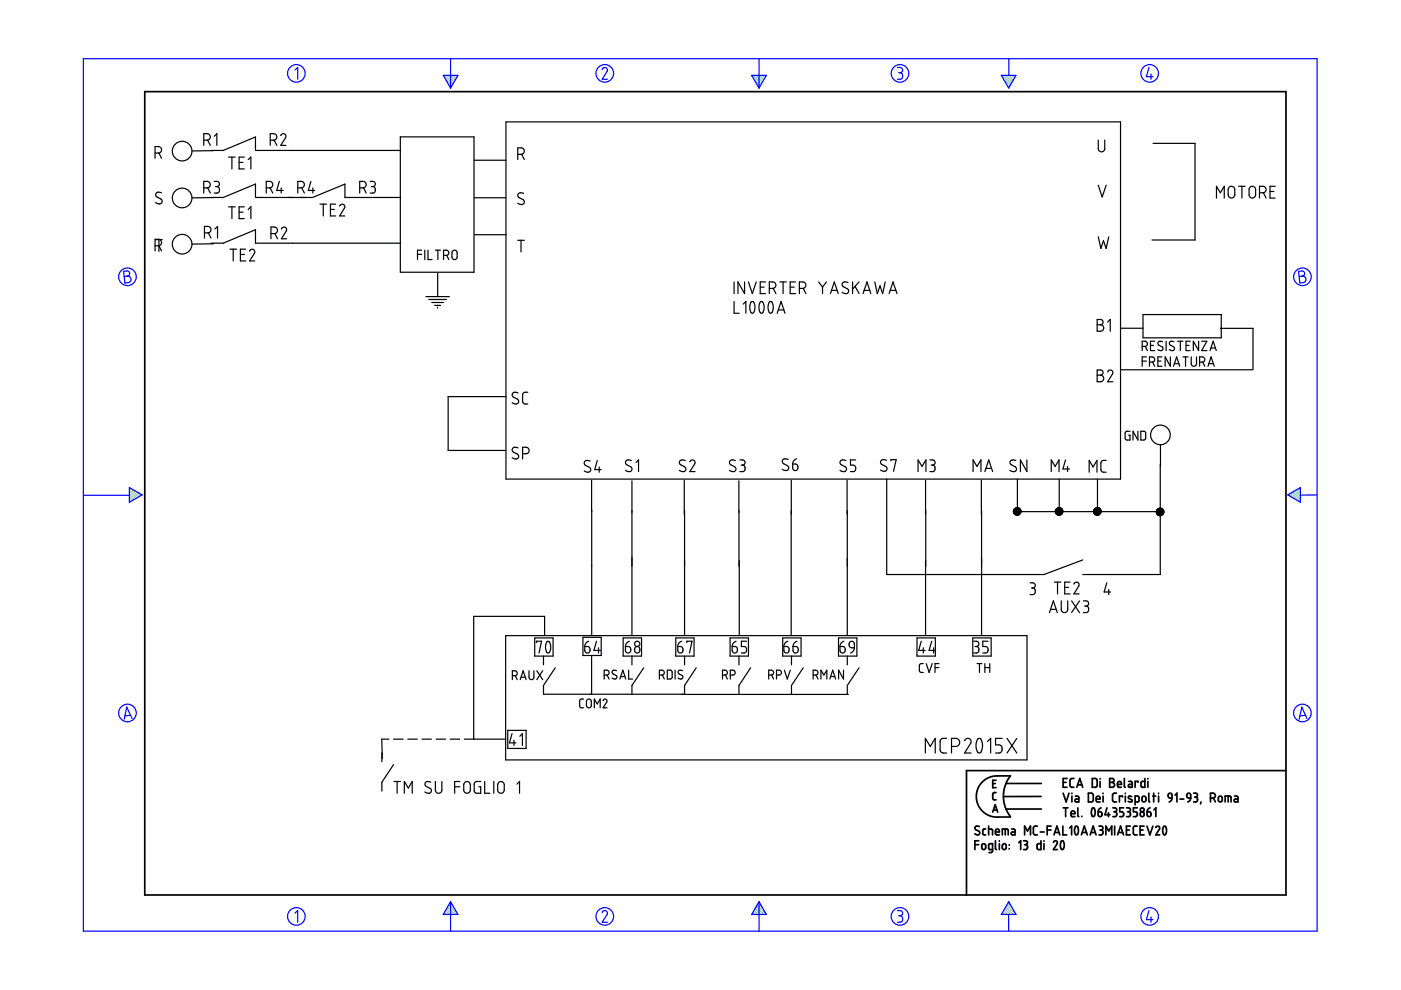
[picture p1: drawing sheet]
<svg xmlns="http://www.w3.org/2000/svg" width="297mm" height="210mm" viewBox="0 0 297 210" stroke-linecap="round" stroke-linejoin="round" font-family="sans-serif">
<g fill="none" stroke="#6c9" stroke-width=".25">
<path d="M94.2 16l1.8 1.8M94.5 16.8l1.3 1.4M94.8 16l1.5 1.4M95.3 18.3l.3 .3M95.5 16l1 1M96.1 16l.6 .6M96.7 16l.3 .2M159.6 16l1.8 1.8M159.9 16.8l1.3 1.4M160.3 16l1.4 1.4M160.7 18.3l.3 .3M160.9 16l1 1"/>
<path d="M161.5 16l.6 .6M162.1 16l.2 .2M212.6 16l1.8 1.8M212.8 16.8l1.3 1.4M213.2 16l1.4 1.4M213.7 18.3l.2 .3M213.8 16l1 1M214.4 16l.7 .6M215.1 16l.2 .2M27.5 103.4h-.1M27.9 103.6l-.5 .5M28.3 103.8l-.9 .9"/>
<path d="M28.7 104.1l-1.3 1.2M29 104.3l-1.6 1.6M29.4 104.5l-1.8 1.9M29.8 104.8l-.8 .8M273.4 104.7l-.3 .3M274.9 103.9l-1.4 1.3M275.7 103.6l-1.8 1.9M275.7 106.1l-.2 .3M275.7 105.5l-.6 .6M275.7 104.9l-1 1M275.7 104.3l-1.4 1.4M94 193.8v.1"/>
<path d="M94.2 193.5l.4 .4M94.4 193.1l.9 .8M94.7 192.7l1.2 1.2M94.9 192.3l1.6 1.6M95.1 191.9l1.9 1.9M95.4 191.5l.8 .8M159.4 193.8v.1M159.6 193.5l.4 .4M159.8 193.1l.9 .8M160.1 192.7l1.2 1.2M160.3 192.3l1.6 1.6M160.5 191.9l1.9 1.9"/>
<path d="M160.8 191.5l.8 .8M212.3 193.8v.1M212.6 193.5l.4 .4M212.8 193.1l.8 .8M213 192.7l1.2 1.2M213.2 192.3l1.6 1.6M213.5 191.9l1.8 1.9M213.7 191.5l.8 .8"/>
</g>
<g fill="none" stroke="#00f" stroke-width=".25">
<path d="M17.7 12.4h261.6v185h-261.6zM62.5 14.9l.6-.6v2.5M94 16h3.1l-1.6 2.7zM95.5 12.4v6.3M127.7 14.7l.5-.4 .5 .3v.5l-1 1.7h1.1M159.4 16h3.1l-1.6 2.7zM160.9 12.4v6.3M190.3 14.3h.7l.3 .3v.6l-.5 .2M190.5 15.4h.3M190.8 15.4l.5 .3v.7l-.3 .4h-.7M212.3 16h3.1l-1.5 2.7zM213.9 12.5v3.5"/>
<path d="M243.6 14.3l-.5 2h1.4M244 15.7v1.1M26.2 57.5l.9-.1 .3 .3 .1 .5-.5 .3 .5 .2 .3 .4-.1 .3-.3 .5-.9 .1zM27 58.5l-.7 .1M275.3 57.5l.9-.1 .3 .3 .1 .5-.5 .3 .5 .2 .2 .2 .1 .5-.3 .4-1 .2zM276.1 58.5l-.7 .1M17.8 105h9.6M27.4 103.4l2.7 1.5-2.7 1.6zM273 104.9l2.7-1.5v3.1zM279.3 104.9l-3.6 .1M27.7 151.7l-1.2 .1M28 152.3l-1.1-2.4-.6 2.6"/>
<path d="M276.8 151.7l-1.2 .1M277.1 152.3l-1.1-2.4-.6 2.6M62.5 193.6l.6-.5v2.4M95.5 191.2v6.2M95.5 191.2l1.6 2.7h-3.1zM127.7 193.5l.1-.3 .5-.1 .5 .4-.1 .4-1 1.6h1.1M160.9 191.2v6.2M160.9 191.2l1.6 2.7h-3.1zM190.3 193.1h.6l.4 .2v.5l-.5 .4M190.5 194.2h.3M190.8 194.2l.5 .3v.7l-.4 .3h-.6M213.8 193.9v3.5"/>
<path d="M213.9 191.2l1.5 2.7h-3.1zM243.6 193.1l-.5 1.9h1.4M244 194.4v1.1"/>
<circle cx="62.8" cy="15.6" r="1.87"/>
<circle cx="128.2" cy="15.6" r="1.87"/>
<circle cx="190.8" cy="15.6" r="1.87"/>
<circle cx="243.8" cy="15.6" r="1.87"/>
<circle cx="27" cy="58.7" r="1.87"/>
<circle cx="276.1" cy="58.7" r="1.87"/>
<circle cx="27" cy="151.2" r="1.87"/>
<circle cx="276.1" cy="151.2" r="1.87"/>
<circle cx="62.8" cy="194.3" r="1.87"/>
<circle cx="128.2" cy="194.3" r="1.87"/>
<circle cx="190.8" cy="194.3" r="1.87"/>
<circle cx="243.8" cy="194.3" r="1.87"/>
</g>
<g fill="none" stroke="#000" stroke-width=".36">
<path d="M30.7 19.4h241.9v170.4h-241.9zM206.7 179.1h.8M207.5 178.3h-.8v1.8M207.6 175.3l-.7-.1-.2 .4 .2 .3 .7 .4 .1 .5-.5 .2-.5-.2M208.2 179l.4-.1 .4 .2v.7l-.3 .3-.5-.2zM209 175.8h-.4l-.2 .2v.9l.6 .1M209.6 175.8l.8 .1v1.1M209.6 175.2v1.8M210.5 166.1h.5M210.5 172.2l.5-1.6 .5 1.6M210.6 171.7h.8M211.1 176.4h.8l-.2-.5-.3-.1-.2 .1-.1 .8 .2 .3h.6"/>
<path d="M211.1 178.3v1.7l.2 .1M211.2 168h-.4l-.3 .3v1.1l.7 .2M211.2 165.4h-.7v1.6h.7M211.9 178.3v.1M211.9 178.9v1.2M212.5 177v-1.2l1.2 .1 .1 1.1M212.6 179l.3-.1 .4 .2v.7l-.2 .3h-.3l-.3-.2zM213.1 175.8v1.2M213.3 166.1h7.5M213.3 171.5h7.5M214 179.1v.1M214 179.9v.1"/>
<path d="M214.2 164.5h-3.5l-.9 .3-.8 .4-.8 .7-.7 .9-.4 1.2-.1 .9 .1 1.1 .4 .9 .7 1 .9 .7 .7 .4 1.1 .2h3.3M214.2 164.5l-1 1.7-.5 2.2 .1 1.3 .2 1.2 .5 1.1 .7 1.1M214.5 175.8h.5l.2 .2v1h-.5a.31 .31 0 0 1-.3-.3 .31 .31 0 0 1 .3-.3h.5M216 178.7l.4-.4v1.8M217 178.3h.6l.2 .2v.4l-.4 .2M217.2 177v-1.8l.6 1 .7-1v1.8M217.2 179.1h.2M217.4 179.1l.4 .3v.5l-.3 .2h-.5M219.9 175.2h-.5l-.3 .3 .1 1.3 .7 .2M220.6 176.4h.8M220.7 178.3v1.8h-.7l-.1-.2v-.9l.8-.1M220.8 168.9h-8.1"/>
<path d="M221.3 178.3v.1M221.3 178.9v1.2M222 176h.8M222.8 175.2h-.8v1.8M223.4 178.6l.1-.2 .3-.1 .3 .1 .1 .3-.8 1.4h.8M223.5 177l.6-1.8 .6 1.8M223.6 176.5h.9M225 178.4a.55 .55 0 0 1 .6 .7l-.1 .8a.34 .34 0 0 1-.4 .2 .34 .34 0 0 1-.2-.5l-.1-.6zM225.3 175.2v1.8h.9M225.4 165.9h.6M225.4 168.2l.6 1.8 .7-1.8M225.4 171.3h1"/>
<path d="M225.9 171.3v1.8M226.2 165.1h-.8v1.8h.8M226.8 175.6l.4-.4v1.8M227.1 172.5h.8l-.1-.5-.4-.1-.3 .2v.8l.2 .2h.6M227.3 168.2v.1M227.3 168.8v1.2M227.7 165.1h-.5l-.3 .3v1.4l.3 .1h.5M228 168.8h.5l.2 .2v1h-.5a.31 .31 0 0 1-.3-.3 .31 .31 0 0 1 .3-.3h.5M228 175.2a.55 .55 0 0 1 .6 .8l-.1 .8a.34 .34 0 0 1-.4 .2 .34 .34 0 0 1-.2-.5l-.1-.6zM228.3 166.9l.6-1.8 .7 1.8M228.5 166.4h.9M228.5 171.3v1.7l.2 .1"/>
<path d="M229.3 177l.6-1.8 .6 1.8M229.4 173.1h.1M229.4 176.5h1M230.8 168.2h.7l.3 .3v1.2l-.3 .3h-.7zM231.1 177l.7-1.8 .6 1.8M231.3 176.5h.9M231.6 165.1h.7l.3 .2v1.3l-.2 .3h-.8zM231.6 171.4a.53 .53 0 0 1 .5 .2 .53 .53 0 0 1 .1 .5l-.1 .7a.34 .34 0 0 1-.4 .3 .34 .34 0 0 1-.3-.4v-.6zM232.4 169.4h.8v-.3l-.2-.3-.5 .1-.1 .9 .2 .2h.6M232.8 172.1h.6l.2 .2 .1 .5-.2 .3h-.3l-.3-.1zM233 175.2h.5l.3 .1v.5l-.4 .2M233.2 176h.2"/>
<path d="M233.2 165.1v.1M233.2 165.7v1.2M233.4 176l.4 .3v.5l-.3 .2h-.5M233.4 171.3l-.4 .3-.2 .5M233.9 168.2v.1M233.9 168.8v1.2M234.5 177v-1.8l.6 1 .6-1v1.8M234.7 171.3l-.4 1.4h1M235 172.3v.8M235.3 165.1h.6l.3 .3-.1 .4-.3 .1 .4 .1 .1 .3-.1 .4-.3 .2h-.6zM235.3 165.9h.5M235.9 171.3h.5l.3 .2 .1 .3-.4 .3"/>
<path d="M236.2 172.1h.2M236.3 175.2v1.8M236.4 172.1l.3 .2 .1 .5-.3 .3h-.6M236.7 168.2h-.5l-.3 .4v1.2l.3 .2h.5M236.9 166.3h.9l-.2-.5-.3-.1-.3 .1-.1 .9 .2 .2h.7M237 177l.6-1.8 .6 1.8M237.1 176.5h.9M238 169v-.2h-.7v1.2M238.2 171.3h-.8v.8h.6l.2 .4-.1 .6h-.7M238.4 165.1v1.7l.2 .1M238.6 168.2v.1M238.6 168.8v1.2"/>
<path d="M238.8 176h.6M238.8 171.3h.5l.3 .2v.4l-.3 .2M239.1 172.1h.2M239.3 172.1l.4 .3-.1 .5-.2 .2h-.6M239.3 165.7h.5l.3 .3v.9h-.6a.31 .31 0 0 1-.3-.3 .31 .31 0 0 1 .3-.3h.6M239.6 175.2h-.8v1.8h.8M239.9 168.9l-.3-.1a.27 .27 0 0 0-.4 .1 .27 .27 0 0 0 .2 .4l.5 .2a.33 .33 0 0 1 0 .5 .33 .33 0 0 1-.5 0l-.2-.1M240.7 170l.7-.1 .1-.9-.2-.2h-.6v1.9M241.1 175.2h-.6l-.2 .3v1.3l.8 .2M241.1 171.3h-.8v.8h.6l.2 .3-.1 .7h-.7M241.3 165.9v-.2h-.6v1.2M241.7 176h.7"/>
<path d="M241.9 172.3l.2-.2 .4 .2 .1 .5-.1 .2-.4 .1-.2-.1zM242.2 169l.2-.2 .4 .1 .2 .8-.2 .2-.4 .1-.3-.2zM242.6 175.2h-.9v1.8h.9M242.7 165.1v1.8h-.6l-.2-.2 .1-.9 .2-.1h.5M243.2 175.2l.6 1.8 .6-1.8M243.2 172.1l.7 .2v.7l-.4 .1-.2-.1zM243.4 165.1v.1M243.4 165.7v1.2M243.6 168.2v1.6l.2 .2M243.8 171.3l-.4 .3-.2 .5M244.4 168.8h.6M244.6 168.2v1.8"/>
<path d="M244.7 171.7l.4-.4v1.8M245 175.5l.4-.3 .4 .1 .1 .4-.9 1.3h.9M245.6 168.2v.1M245.6 168.8v1.2M246.7 175.2a.55 .55 0 0 1 .6 .8l-.1 .7a.34 .34 0 0 1-.4 .3 .34 .34 0 0 1-.2-.5l-.1-.6zM247.8 168.3l.3-.1 .3 .1 .1 .9-.7-.1-.1-.6zM248.5 169.2l-.2 .5-.4 .3M249.1 168.6l.4-.4v1.8M250.2 169.4h.8M251.7 168.3l.4-.1 .3 .1 .1 .9h-.6l-.2-.2zM252.5 169.2l-.2 .5-.5 .3M253.1 168.2l.7 .1 .1 .4-.4 .3"/>
<path d="M253.3 169h.2M253.5 169l.4 .2v.5l-.3 .3h-.5M254.6 170l-.1 .5M256.6 169.2l.9-.1 .2-.3-.1-.4-.4-.2h-.6v1.8M257.3 169.2l.4 .8M258.4 169l.2-.2 .4 .1 .1 .8-.1 .2-.4 .1-.3-.2zM259.8 170v-1.2l1.1 .1 .1 1.1M260.4 168.8v1.2M261.7 168.8h.6l.2 .3v.9h-.6a.31 .31 0 0 1-.3-.3 .31 .31 0 0 1 .3-.3h.6M272.6 163.4h-67.7v26.4M210.4 180.1l-.7-.1-.1-.9 .2-.2h.6v1.6l-.2 .2-.5 .1"/>
<circle cx="242.2" cy="171.7" r=".42"/>
</g>
<g fill="none" stroke="#000" stroke-width=".25">
<path d="M32.9 32.4h.8l.3-.1 .2-.4-.1-.6-.4-.2h-.8v2.5M33.7 32.4l.5 1.2M43.2 29.7h.8l.4-.2 .2-.5-.3-.5-.3-.2h-.8v2.5M43.2 39.8h.8l.4-.1 .2-.5-.2-.5-.4-.2h-.8v2.4M44 29.7l.6 1.1M44 39.8l.6 1.1M44.8 31.9h2.5l6.9-2.9v2.9h30.7M45.3 31.9l-4.6 .1M45.4 38.5h.7l.4 .3-.1 .5-.4 .3M45.4 28.9l.6-.6v2.5M45.7 39.6h.3M46 39.6l.5 .3v.7l-.3 .3h-.8"/>
<path d="M48.5 33.3h1.4M49.2 33.3v2.5M50.7 34.4h.8M51.8 33.3h-1.1v2.5h1.1M52.6 33.9l.6-.6v2.5M56.5 39.8h.7l.4-.1 .2-.4-.1-.6-.4-.2h-.8v2.4M57.3 39.8l.5 1.1M57.3 29.7h.8l.3-.1 .3-.5-.1-.5-.5-.3h-.8v2.5M58.1 29.7l.6 1.1M59.2 38.5l-.5 1.9h1.3M59.5 28.7l.5-.4 .6 .3v.5l-1.1 1.7h1.1M59.6 39.8v1.1"/>
<path d="M63.1 39.8h.8l.5-.2 .1-.5-.2-.5-.3-.1h-.9v2.4M64 39.8l.5 1.1M65.9 38.5l-.5 1.9h1.3M66.3 39.8v1.1M76.3 39.8h.7l.5-.2 .1-.5-.2-.5-.3-.1h-.8v2.4M77.1 39.8l.5 1.1M78.5 38.5h.6l.4 .3v.5l-.5 .3M78.7 39.6h.3M79 39.6l.5 .3 .1 .6-.3 .4h-.8M84.9 29h15.6v28.7h-15.6zM100.5 34h6.8M107.3 25.8h130.3v75.8h-130.3z"/>
<path d="M109.8 32.7h.8l.4-.2 .2-.6-.2-.4-.4-.2h-.8v2.5M110.6 32.7l.6 1.1M232.9 29.7v1.9l.1 .3 .4 .3 .5-.1 .3-.4v-2M232.9 39.3l.8 2.5 .8-2.5M244.5 30.4h8.9v20.5h-9.2M260.6 39.7l.6-.2 .5 .4 .1 1.5-.2 .4-.3 .2-.5-.1-.4-.4v-1.3zM262.6 39.5h1.4M263.3 39.5v2.5M265 39.8l.6-.3 .6 .5v1.4l-.1 .3-.4 .3-.5-.1-.3-.4-.1-1.5zM270.4 39.5h-1.1v2.5h1.1M32.9 52.1h.8l.3-.2 .2-.6-.2-.4-.3-.2h-.8v2.5M33 50.8h1.4"/>
<path d="M33.7 50.8v2.5M33.7 52.1l.5 1.1M34.2 40.9l-.8-.2-.3 .3-.1 .4 .2 .3 1.1 .7v.6l-.5 .2-.8-.3M43.3 49.4l1.2-.2 .2-.4-.1-.6-.4-.2h-.9v2.5M44.2 49.4l.5 1.1M44.8 41.9h2.5l6.9-2.9v2.9h12.1l6.8-2.9v2.9h11.8M44.8 51.6h2.5l6.9-2.9v2.9h30.7M45.3 41.9l-4.6 .1M45.3 51.7l-4.6 .1M45.6 48.6l.5-.6v2.5M48.5 43.9h1.4M48.8 52.8h1.3"/>
<path d="M49.2 43.9v2.5M49.4 52.8v2.5M50.7 45h.8M51 54h.8M51.8 43.9h-1.1v2.5h1.1M52.1 52.8h-1.1v2.5h1.1M52.6 44.4l.6-.5v2.5M52.9 53.3l.2-.3 .3-.2 .6 .4v.4l-1.1 1.7h1.1M57.4 49.5h.9l.4-.2 .1-.6-.3-.5-1.1-.1v2.5M58.3 49.5l.5 1.1M59.7 48.6l.5-.5 .4 .1 .1 .3v.4l-1 1.7h1.1M67.8 43.3h1.4"/>
<path d="M68.5 43.3v2.5M70.1 44.4h.8M71.2 43.3h-1.1v2.5h1.1M72 43.7l.2-.3 .3-.1 .4 .1 .2 .3-.1 .4-1 1.7h1.1M88.5 53.9h.9M89.4 53h-.9v2M90.1 53v2M90.7 53v2h.9M92.3 53h1.1M92.8 57.9v5M92.8 53v2M94 54.1h.9l.3-.4-.1-.4-.3-.2-.8-.1v2"/>
<path d="M94.7 54.1l.5 .9M95.9 53.3l.5-.3 .5 .4v1.2l-.3 .4h-.4l-.4-.3zM100.6 41.9h6.7M100.6 49.8h6.7M109.8 50.9h1.4M110.5 50.9v2.5M111 41l-.8-.1-.3 .2-.1 .3 .2 .5 1.1 .6v.6l-.6 .3-.7-.3M155.6 59.8v2.5M157.9 59.8v2.5l-1.4-2.5v2.5M158.7 59.8l.8 2.5 .8-2.5M162.3 59.8h-1.1v2.5h1.1M165.3 59.8h1.4"/>
<path d="M166 59.8v2.5M168.7 59.8h-1.2v2.5h1.2M173.6 59.8l.8 1.1M175.2 59.8l-.8 1.1M179.8 59.9l-.8-.1-.5 .5 .2 .4 1.2 .7v.3l-.1 .4-.6 .2-.7-.3M180.8 59.8v2.5M182.1 59.8l-1.3 1.5M185.5 59.8l.5 2.5 .6-1.7 .5 1.7 .6-2.5M232.9 50.2l.5 2.5 .6-1.7 .5 1.7 .6-2.5M257.9 42v-2.5l.8 1.4 .9-1.4v2.5M267 40.9h.9l.3-.2 .2-.4-.2-.6-.4-.2h-.8v2.5M267.9 40.9l.5 1.1"/>
<path d="M269.3 40.6h.8M90.3 62.9h5M90.9 63.5h3.8M91.5 64.1h2.5M92.2 64.7h1.2M155.6 63.9v2.5h1.1M157.6 64.5l.5-.6v2.5M159.2 64.1l.5-.1 .3 .6 .1 .8-.3 .8a.54 .54 0 0 1-.6 0 .54 .54 0 0 1-.2-.6v-.8zM161.2 64.1l.4-.2 .3 .7 .1 .7-.2 .9a.51 .51 0 0 1-.7 0 .51 .51 0 0 1-.1-.5l-.1-.8zM161.2 60.9h.8M163.1 61.2h.8l.4-.3 .2-.5-.2-.5-.3-.1h-.9v2.5M163.1 64.1l.5-.1 .3 .6v.9l-.2 .7a.54 .54 0 0 1-.7 0 .54 .54 0 0 1-.1-.6v-.8z"/>
<path d="M163.9 61.1l.6 1.2M164.8 66.4l.8-2.5 .8 2.5M165 65.7h1.2M167.5 60.9h.9M169.5 61.2h.8l.3-.2 .3-.7-.3-.4-.3-.1h-.8v2.5M170.3 61.1l.6 1.2M174.4 60.9v1.4M176.1 62.3l.8-2.5 .8 2.5M176.3 61.6h1.2M181.3 60.7l.8 1.6M183 62.3l.8-2.5 .8 2.5M183.2 61.6h1.2"/>
<path d="M188.5 62.3l.8-2.5 .9 2.5M188.7 61.6h1.2M232.6 67.7l.9 .1 .3 .3-.1 .6-.4 .2 .5 .1 .2 .4-.1 .5-.3 .3h-1zM232.6 78.4l.9 .1 .3 .3-.1 .6-.4 .1 .5 .2 .2 .5-.1 .4-.3 .3h-1zM232.6 68.9h.7M232.6 79.5h.7M234.8 78.9l.5-.5 .6 .3v.5l-1.1 1.7h1.1M234.8 68.3l.6-.6v2.5M237.6 69.6h4.7M237.6 78.4h28M242.2 73.4h.6l.4-.2 .1-.4-.2-.3-.9-.2v2M242.2 76.6h.9"/>
<path d="M242.3 66.7h16.6v4.9h-16.6zM242.8 73.4l.5 .9M243.1 75.7h-.9v2M243.7 76.8h.7l.3-.2 .1-.3-.1-.4-.4-.2h-.6v2M243.9 73.2h.7M244.4 76.8l.4 .9M244.8 72.3h-.9v2h.9M245.5 76.6h.6M246.4 75.7h-.9v2h.9M246.5 72.5l-.8-.1-.2 .5 .2 .3 .8 .4v.5l-.3 .2-.7-.2M247.2 72.3v2M248.1 75.7v2l-1.1-2v2"/>
<path d="M248.8 77.7l.7-2 .6 2M248.9 72.5l-.7-.1-.3 .5 .2 .3 .8 .4 .1 .5-.3 .2-.8-.2M249 77.1h1M249.7 72.3h1.1M250.3 72.3v2M250.8 75.7h1.1M251.4 75.7v2M251.5 73.2h.6M252.3 72.3h-.8v2h.8M252.6 75.7v1.5l.1 .3 .3 .2 .4-.1 .2-.3 .1-1.6M254.1 72.3v2l-1.1-2v2M254.3 76.8h.7l.3-.2 .1-.3-.1-.4-.3-.2h-.7v2"/>
<path d="M254.8 72.3h1.1l-1.1 2h1.1M255 76.8l.4 .9M256.1 77.7l.7-2 .7 2M256.3 77.1h1M256.6 74.3l.6-2 .7 2M256.7 73.8h1M258.7 69.6h7v8.8M107.3 84.1h-12.3v11.4h12.3M109.8 83.3l-.8-.1-.3 .2-.1 .4 .2 .4 1 .5 .2 .4-.1 .3-.6 .3-.7-.3M109.8 95l-.8-.2-.3 .3-.1 .3 .2 .4 1 .6 .2 .4-.1 .3-.6 .2-.7-.3M110.8 96.2h.8l.5-.3 .1-.5-.3-.4-1.1-.2v2.5M111.9 83.2h-.7l-.4 .4v1.7l.3 .3 .8 .1"/>
<path d="M125.1 97.8l-.9-.1-.2 .2-.1 .4 .2 .3 1 .6v.7l-.6 .2-.6-.3M126.6 97.6l-.5 2h1.4M127 99v1.1M133.9 97.6l-.9-.1-.3 .3-.1 .3 .2 .4 1.1 .6 .1 .3-.1 .4-.3 .2h-.4l-.6-.3M134.8 98.1l.6-.6v2.5M145.3 97.6l-.8-.1-.4 .3-.1 .3 .2 .4 1.1 .6 .1 .3-.1 .4-.2 .2h-.4l-.7-.3M146.3 97.9l.2-.3 .4-.1 .5 .5-.1 .3-1 1.7h1.1M155.9 97.6h-1l-.2 .3v.3l.1 .3 1.2 .6v.7l-.3 .2h-.4l-.6-.3M156.9 97.5h.7l.3 .3v.5l-.5 .3M157.1 98.6h.3M157.4 98.6l.5 .2v.8l-.3 .4h-.7M167.1 97.4l-.9-.1-.4 .6 .2 .3 1.2 .7v.6l-.3 .2-.4 .1-.7-.3"/>
<path d="M168.1 98.4h.6l.4 .2 .1 .7-.2 .3-.5 .2-.3-.2zM168.9 97.3l-.6 .4-.2 .7M179.3 97.6l-.8-.1-.3 .3-.1 .4 .2 .3 1 .6 .2 .2-.1 .5-.3 .2h-.4l-.6-.3M181.4 97.5h-1.1v1.1l.8 .1 .3 .4v.6l-.2 .2-.9 .1M187.9 97.6l-.9-.1-.2 .2-.1 .4 .2 .3 1.1 .6v.7l-.4 .2-.9-.2M188.9 97.7v-.2h1.1l-.6 2.4M194.6 100v-2.5l.9 1.4 .8-1.4v2.5M197.1 97.5h.8l.3 .3v.5l-.5 .3M197.4 98.6h.3M197.7 98.6l.5 .2v.8l-.3 .4h-.8M206.3 100v-2.5l.8 1.4 .9-1.4v2.5M208.8 100l.8-2.5 .9 2.5"/>
<path d="M209 99.3h1.2M215.4 97.6l-.8-.1-.3 .2-.2 .4 .2 .4 1.1 .6v.7l-.2 .2h-.4l-.7-.3M217.7 97.5v2.5l-1.4-2.5v2.5M222.9 100v-2.5l.8 1.4 .8-1.4v2.5M225.9 97.5l-.5 1.9h1.4M226.3 98.9v1.1M234.5 97.6l-.7 .1-.4 .4v1.7l.5 .3h.6M239.6 91.4h-.8l-.2 .3-.1 1.2 .3 .4h.8v-1h-.3M241.3 91.4v1.9l-1.1-1.9v1.9M241.9 91.4h.7l.3 .3v1.3l-.3 .3h-.7zM246 98.5v23.3h-16.4M246 94.3v4.6"/>
<path d="M125.4 101.8v6.7M125.5 108.1v26.6M134 101.9v32.8M145.1 101.8v7.2M145.1 108.2v26.5M156.7 101.9v6.7M156.7 108.2v11.9M156.7 118.9v15.8M167.8 101.8l-.1 32.9M179.6 101.8v7.2M179.6 108.2v26.5M188 101.6v20.2h33.3l8.3-3.1"/>
<path d="M196.2 101.8v7.2M196.2 118.9v15.8M196.3 108.2v11.9M208.1 101.8v7.2M208.1 108.2v26.5M215.3 107.7l-.3 .3M215.5 107.7l-.6 .6M215.6 107.6l-.7 .8M215.7 108.5h30.3M215.7 101.6v6.8M215.8 107.6l-.9 .9M215.8 107.7l-.9 .9"/>
<path d="M215.9 107.7l-1 1M216 107.7l-1.1 1M216.1 107.7l-1.1 1.1M216.1 107.8l-1.1 1.1M216.2 107.8l-1.1 1.2M216.2 107.9l-1.1 1.1M216.3 107.9l-1.1 1.2M216.3 108.9l-.2 .2M216.3 108l-1.1 1.1M216.4 108.1l-1.1 1.1M216.4 108.1l-1 1.1M216.4 108.7l-.5 .5"/>
<path d="M216.5 108.2l-1 1M216.5 108.5l-.7 .7M216.5 108.3l-1 .9M216.5 108.4l-.8 .8M224 109l1.1-1.1-1.1 1.1M224.2 107.7l-.4 .4M224.4 107.7l-.6 .6M224.5 107.6l-.7 .8M224.6 101.6v6.8M224.6 107.6l-.8 .9M224.7 107.7l-.9 .9M224.8 107.7l-1 1"/>
<path d="M224.9 107.7l-1.1 1.1M225 107.8l-1.1 1.1M225.2 108.9l-.2 .2M225.2 108l-1.1 1.1M225.3 108.8l-.4 .4M225.3 108.1l-1.1 1.1M225.3 108.2l-1 1M225.3 108.3l-.8 .9M225.3 108.3l-.9 .9M225.4 108.5l-.8 .7M230.9 100.1v-2.5l.9 1.4 .8-1.4v2.5M232.4 107.7l-.5 .4"/>
<path d="M232.5 107.7l-.6 .5M232.6 107.6l-.7 .8M232.7 101.6v6.8M232.7 107.6l-.8 .9M232.8 107.7l-.9 1M232.9 107.7h.1M232.9 108.1l-.8 .9M232.9 107.9l-1 .9M232.9 108.9l-.3 .3M232.9 108.7l-.5 .5M232.9 108.3l-.8 .7M233 107.7l-1.1 1.1"/>
<path d="M233.1 107.7l-.2 .2M233.2 107.8l-1.2 1.1M233.2 107.8l-.3 .4M233.3 107.9l-.4 .4M233.3 107.9l-1.1 1.2M233.4 108l-1.1 1.2 .6-.7M233.4 108.1l-.5 .5M233.4 108.7l-.4 .5M233.4 108.6l-.6 .6M233.4 108.2l-.5 .6M233.4 108.2l-.9 1M233.4 108.4l-.5 .6"/>
<path d="M233.5 108.5l-.9 .7M245.3 108.9v.1M245.3 108.5l-.1 .1M245.3 108.3l-.1 .1M245.6 107.8l-.3 .3M245.7 107.8l-.5 .4M245.9 107.7l-.6 .6M246 107.7l-.8 .8M246.1 107.7l-.8 .8M246.2 107.8l-1 .9M246.3 107.8l-1.1 1.1M246.3 107.8l-1 1"/>
<path d="M246.4 107.9l-1.1 1.1M246.5 107.9l-1.2 1.1M246.5 108l-1.1 1.1M246.6 108l-1.2 1.2M246.6 109l-.2 .2M246.6 108.1l-1.1 1.1M246.7 108.1l-1.1 1.1M246.7 108.3l-1 1M246.7 108.2l-1 1.1M246.7 108.7l-.6 .6M246.8 108.5l-.9 .8M246.8 108.6l-.7 .7"/>
<path d="M246.8 108.4l-.9 .9M107.2 134.8h110.5v26.3h-110.5zM113.4 135.3h3.9v3.8h-3.9zM113.7 136.2v-.2h1.1l-.5 2.5M115.2 139.1v1.9M115.5 134.7v-4h-15.1v26M115.9 136.1a.61 .61 0 0 1 .7 .1 .61 .61 0 0 1 .1 .7l.1 .6-.3 .7a.49 .49 0 0 1-.6 .1 .49 .49 0 0 1-.2-.6v-.8zM123.6 135.1h3.9v3.9h-3.9zM124 137.1h.7l.3 .2 .1 .6-.2 .4-.5 .2-.3-.2zM124.8 136l-.6 .4-.2 .7M125.4 139.1v8.1M126.5 136l-.6 1.9h1.4"/>
<path d="M126.9 137.4v1.1M132.1 135.3h3.9v3.8h-3.9zM132.6 137.1h.7l.3 .2 .1 .6-.2 .4-.4 .2-.4-.2zM133.4 136l-.6 .4-.2 .7M134 139.1v1.9M134.6 137.3l.4-.2 .5 .2 .2 .7-.3 .3-.4 .2-.4-.3zM143.3 135.3h3.9v3.8h-3.9zM143.7 137.1h.7l.3 .2 .1 .7-.2 .3-.5 .2-.3-.3zM144.5 136l-.6 .4-.2 .7M145.1 139.1v1.9M145.6 136.2v-.2h1.1l-.5 2.5M154.8 135.3h3.9v3.8h-3.9z"/>
<path d="M155.2 137.1h.7l.4 .2v.7l-.1 .3-.5 .2-.3-.2zM156.1 136l-.7 .4-.2 .7M156.7 139.1v1.9M158.3 136h-1.1v1.1h.7l.4 .4-.2 .8-.9 .2M165.9 135.3h3.9v3.8h-3.9zM166.2 137.1h.7l.4 .3v.6l-.3 .4-.4 .1-.3-.2zM167 136l-.6 .4-.2 .7M167.8 139.1v1.9M168.1 137.1h.7l.3 .2 .1 .6-.1 .4-.5 .2-.3-.2zM169 136l-.6 .4-.3 .7M177.8 135.3h3.9v3.8h-3.9zM178.1 137.1h.7l.4 .3v.6l-.2 .3-.5 .2-.3-.2z"/>
<path d="M178.9 136l-.6 .4-.2 .7M179.6 139.1v1.9M180.1 136.2l.5-.2 .4 .2 .1 1.2h-.6l-.4-.3zM181.1 137.4l-.1 .6-.7 .5M194.4 135.3h3.9v3.8h-3.9zM195.3 136l-.5 1.9h1.4M195.7 137.4v1.1M197.5 136l-.5 1.9h1.4M198 137.4v1.1M206.2 135.3h3.9v3.8h-3.9zM206.4 136h.8l.3 .3-.1 .6-.4 .2M206.7 137.1h.3"/>
<path d="M207 137.1l.3 .1 .2 .3v.6l-.3 .3-.8 .1M209.5 136h-1.1v1.1h.7l.4 .5-.2 .7-.9 .2M218.4 123.6h.6l.4 .2v.6l-.5 .3M218.7 124.7h.2M218.9 124.7l.5 .2 .1 .8-.4 .3-.7 .1M222.5 129.9l.8-2.5 .9 2.5M222.7 129.2h1.2M223.5 123.4h1.4M224.2 123.4v2.5M225 127.4v1.9l.2 .4 .4 .2 .4-.1 .3-.3 .1-2.1M225.7 124.5h.9M226.9 123.4h-1.2v2.5h1.2"/>
<path d="M227.2 127.4l1.7 2.5M227.7 123.8l.5-.4 .4 .1 .1 .3v.4l-1 1.7h1.1M228.9 127.4l-1.7 2.5M229.7 127.4h.8l.2 .3v.6l-.4 .2M230 128.5h.3M230.3 128.5l.5 .3v.7l-.4 .4h-.7M234.7 123.6l-.6 1.9h1.4M235.1 125v1.1M81 159.6v1.9M82.5 156.7h-1.6l.2 4.1M83.5 156.7h2M86.5 156.7h2"/>
<path d="M89.5 156.7h2M92.5 156.7h2M95.5 156.7h2M98.5 156.7h8.7M107.7 154.9h3.8v3.8h-3.8zM108.6 155.6l-.6 1.9h1.4M108.6 143.3l.9-.2 .2-.3-.1-.4-.3-.2h-.7v1.9M109 156.9v1.2M109.2 143.3l.5 .8M110.2 156.1l.6-.5v2.5M110.3 144.1l.6-1.9 .6 1.9M110.5 143.6h.9"/>
<path d="M112.2 142.2v1.5l.1 .2 .3 .2 .6-.3v-1.6M113.8 142.2l1.3 1.9M115.1 142.2l-1.3 1.9M117.7 141.6l-2.5 3.7v1.9h29.9v-1.9l2.5-3.7M123.7 148.2h-.5l-.3 .3 .1 1.4 .7 .2M124.5 148.4l.4-.2 .4 .3 .1 1.2-.3 .4h-.4l-.3-.3-.1-1.1zM126 150.1v-1.9l.6 1 .7-1v1.9M127.9 148.5l.3-.3 .5 .2v.4l-.8 1.3h.8M128.1 143.1l.9-.1 .1-.3v-.4l-.3-.2h-.7v1.9M128.7 143.1l.4 .9M130.7 142.2l-.7-.1-.2 .5 .9 .7 .1 .4-.4 .3-.6-.2M131.4 144l.7-1.9 .6 1.9"/>
<path d="M131.6 143.4h.9M133.3 142.1v1.9h.8M136.5 141.6l-2.5 3.7v1.9M139.8 143.1l.9-.1 .1-.3v-.4l-.3-.2h-.7v1.9M140.4 143.1l.4 .9M141.5 142.1h.8l.2 .3v1.2l-.3 .4h-.7zM143.1 142.1v1.9M144.5 147.2h35.4M144.7 142.2l-.6-.1-.3 .3v.2l.9 .7 .1 .4-.4 .3-.6-.2M153.2 143.1h.8l.2-.4-.1-.5-.9-.1v1.9M153.8 143.1l.4 .9M154.8 143.1l.9-.1 .2-.3-.1-.4-.3-.2h-.7v1.9"/>
<path d="M159.2 141.6l-2.5 3.7v1.9M163 143.1l.9-.1 .1-.3-.1-.5-.9-.1v1.9M163.6 143.1l.4 .9M164.6 143.1l.9-.1 .2-.3-.1-.4-.3-.2h-.7v1.9M166.3 142.1l.6 1.9 .7-1.9M170.3 141.6l-2.5 3.7v1.9M172.4 143.1h.8l.2-.4-.1-.5-.9-.1v1.9M173 143.1l.4 .9M174.1 144v-1.9l.6 1 .6-1v1.9M175.9 144l.7-1.9 .6 1.9M176.1 143.4h.9M178.8 142.1v1.9l-1-1.9v1.9"/>
<path d="M182.1 141.6l-2.5 3.7v1.9M195.7 140.7h-.5l-.3 .4 .1 1.3 .2 .1 .5 .1M196.2 159.7v-3.2l1 1.8 1.1-1.8v3.2M196.4 140.7l.6 1.9 .6-1.9M198.2 141.5h.9M199.1 140.7h-.9v1.9M200.7 156.5l-1 .1-.4 .5 .1 2.2 .4 .3 .9 .1M201.7 158.3l1.2-.1 .4-.3 .2-.6-.3-.5-.4-.3h-1.1v3.2M204.5 157.1l.5-.6 .4 .1 .4 .2v.7l-1.3 2.2h1.4M207.1 140.7h1.1M207.3 156.7l.2-.2 .4 .2 .4 1.1-.2 1.3-.2 .4-.3 .2-.3-.2-.4-1 .1-1zM207.7 140.7v1.9"/>
<path d="M208.8 141.5h1M208.8 140.7v1.9M209.4 157.2l.6-.7v3.2M209.8 140.7v1.9M212.5 156.5h-1.4v1.4l1 .1 .4 .6-.1 .6-.2 .3-1.1 .2M213.5 156.5l2.1 3.2M215.6 156.5l-2.1 3.2M83.4 162.1l-2.4 3.8v1.8M83.5 165.7h1.4M84.2 165.7v2.5M85.7 168.2v-2.5l.9 1.4 .8-1.4v2.5M91.3 165.8l-.9-.1-.2 .2-.1 .4 .2 .4 1.1 .6v.7l-.7 .2-.6-.3"/>
<path d="M92.3 165.7v1.9l.3 .5 .3 .1 .4-.1 .4-.4v-2M96.4 166.8h1.1M97.5 165.7h-1.1v2.5M98.5 165.9l.5-.2 .4 .1 .3 .3v1.6l-.4 .4h-.6l-.3-.4-.1-1.4zM101.9 165.7h-1l-.3 .4-.1 1.6 .4 .5h1v-1.4h-.4M102.8 165.7v2.5h1.1M104.7 165.7v2.5M105.7 165.9l.5-.2 .4 .1 .3 .3v1.6l-.4 .4h-.6l-.3-.4-.1-1.4zM109.6 166.3l.6-.6v2.5"/>
<circle cx="38.6" cy="32" r="2.08"/>
<circle cx="38.6" cy="42" r="2.08"/>
<circle cx="38.6" cy="51.8" r="2.08"/>
<circle cx="246" cy="92.2" r="2.08"/>
<circle cx="215.7" cy="108.4" r=".8"/>
<circle cx="224.5" cy="108.4" r=".8"/>
<circle cx="232.7" cy="108.4" r=".8"/>
<circle cx="246" cy="108.5" r=".8"/>
<circle cx="135.1" cy="136.5" r=".56"/>
</g>
<path d="M92.8 65.1v.3" fill="none" stroke="#000" stroke-width=".21"/>
</svg>
